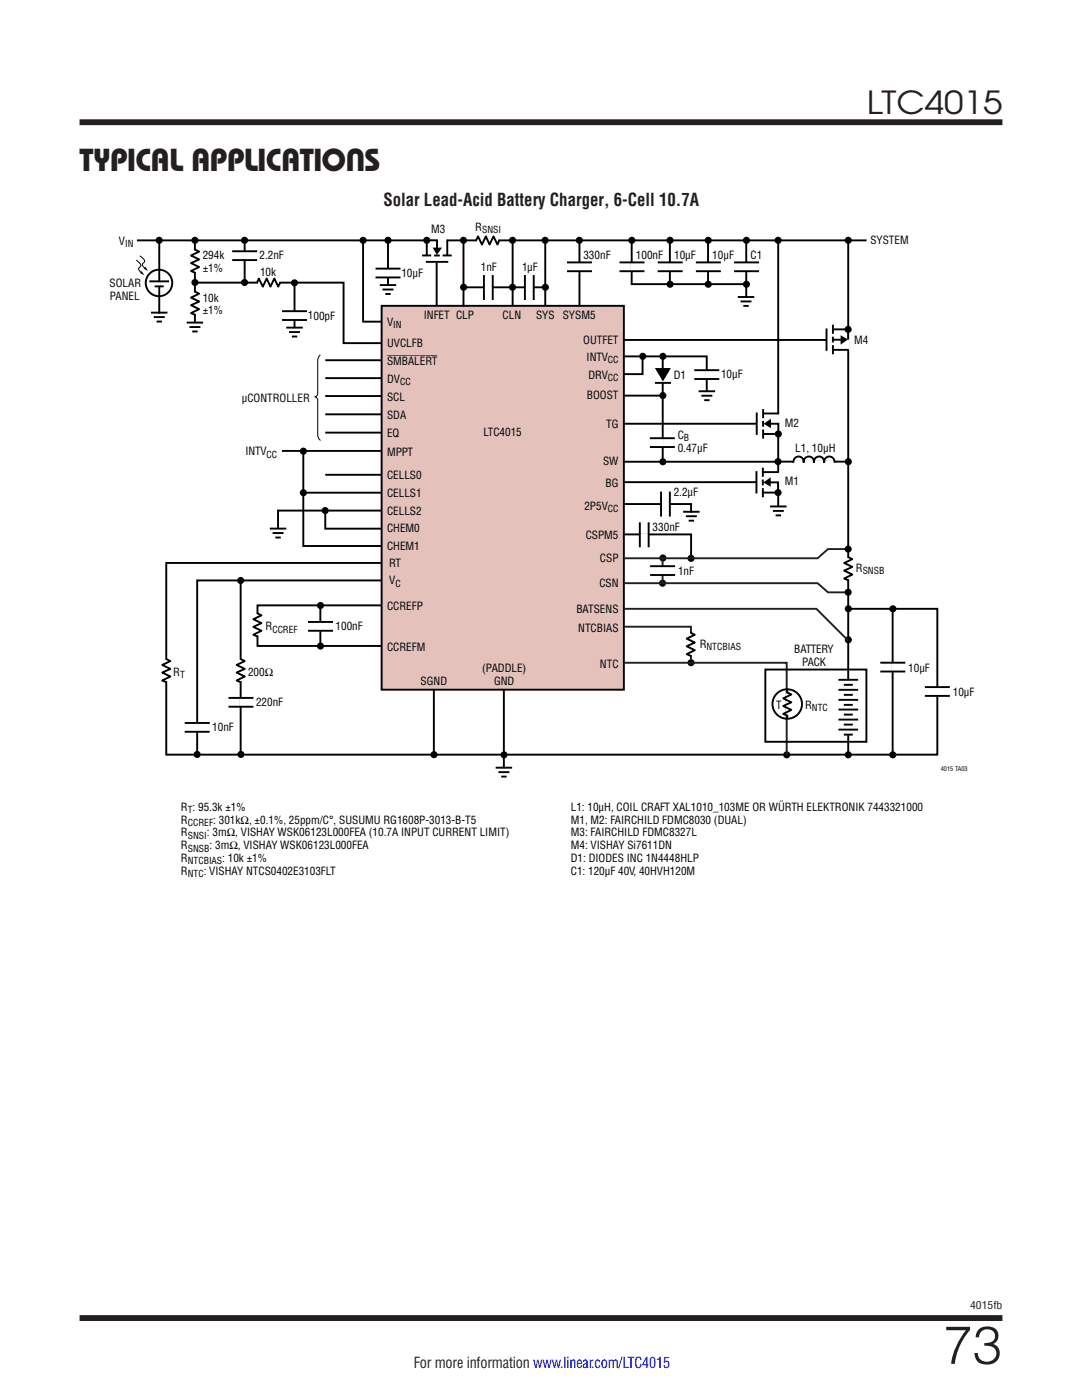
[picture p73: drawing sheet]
<svg xmlns="http://www.w3.org/2000/svg" width="216mm" height="279mm" viewBox="0 0 216 279" stroke-linecap="round" stroke-linejoin="round" font-family="sans-serif">
<defs><g id="words">
<text font-size="10.6" fill="#231f20" x="188.2" y="272.2">73</text>
<g font-size="6.3" fill="#231f20">
<text x="173" y="22.8">LTC4015</text>
<text x="15.9" y="34.1">TYPICAL APPLICATIONS</text>
</g>
<text font-size="3.5" fill="#231f20" x="76.5" y="41.1">Solar Lead-Acid Battery Charger, 6-Cell 10.7A</text>
<text font-size="3" fill="#231f20" x="82.5" y="273.1">For more information www.linear.com/LTC4015</text>
<g font-size="2.2">
<text x="86" y="46.5">M3</text>
<text x="94.8" y="46">R</text>
<text x="23.7" y="48.9">V</text>
<text x="40.5" y="51.8">294k</text>
<text x="51.8" y="51.8">2.2nF</text>
<text x="116.4" y="51.8">330nF</text>
<text x="126.9" y="51.8">100nF</text>
<text x="134.5" y="51.8">10µF</text>
<text x="142.1" y="51.8">10µF</text>
<text x="149.8" y="51.8">C1</text>
<text x="173.7" y="48.8">SYSTEM</text>
<text x="21.9" y="57.4">SOLAR</text>
<text x="21.9" y="59.9">PANEL</text>
<text x="40.5" y="54.3">±1%</text>
<text x="51.9" y="55">10k</text>
<text x="80.1" y="55.3">10µF</text>
<text x="95.9" y="54.1">1nF</text>
<text x="104.2" y="54.1">1µF</text>
<text x="40.5" y="60.2">10k</text>
<text x="40.5" y="62.7">±1%</text>
<text x="61.4" y="63.8">100pF</text>
<text x="77.2" y="65">V</text>
<text x="84.6" y="63.7">INFET CLP</text>
<text x="100.3" y="63.7">CLN</text>
<text x="107" y="63.7">SYS</text>
<text x="112.3" y="63.7">SYSM5</text>
<text x="77.2" y="69.3">UVCLFB</text>
<text x="116.4" y="68.6">OUTFET</text>
<text x="117.1" y="72">INTV</text>
<text x="170.4" y="68.6">M4</text>
<text x="77.2" y="72.8">SMBALERT</text>
<text x="77.2" y="76.4">DV</text>
<text x="117.4" y="75.6">DRV</text>
<text x="134.5" y="75.6">D1</text>
<text x="143.9" y="75.5">10µF</text>
<text x="48.3" y="80.1">µCONTROLLER</text>
<text x="77.2" y="80">SCL</text>
<text x="77.2" y="83.6">SDA</text>
<text x="117.1" y="79.7">BOOST</text>
<text x="77.2" y="87.3">EQ</text>
<text x="96.5" y="87.1">LTC4015</text>
<text x="121" y="85.4">TG</text>
<text x="135.2" y="87.6">C</text>
<text x="156.6" y="85.3">M2</text>
<text x="49" y="90.9">INTV</text>
<text x="77.2" y="90.9">MPPT</text>
<text x="77.2" y="95.5">CELLS0</text>
<text x="120.3" y="92.9">SW</text>
<text x="135.2" y="90.1">0.47µF</text>
<text x="158.7" y="90.3">L1, 10µH</text>
<text x="77.2" y="99.1">CELLS1</text>
<text x="116.6" y="101.7">2P5V</text>
<text x="120.8" y="97.2">BG</text>
<text x="134.4" y="99.1">2.2µF</text>
<text x="156.6" y="96.9">M1</text>
<text x="77.2" y="102.7">CELLS2</text>
<text x="77.2" y="106.2">CHEM0</text>
<text x="116.9" y="107.5">CSPM5</text>
<text x="130.2" y="105.9">330nF</text>
<text x="77.2" y="109.7">CHEM1</text>
<text x="77.7" y="113.1">RT</text>
<text x="119.7" y="112.2">CSP</text>
<text x="77.7" y="116.6">V</text>
<text x="119.6" y="117.2">CSN</text>
<text x="135.3" y="114.8">1nF</text>
<text x="170.8" y="114.1">R</text>
<text x="53" y="125.8">R</text>
<text x="67" y="125.8">100nF</text>
<text x="77.2" y="121.8">CCREFP</text>
<text x="115" y="122.4">BATSENS</text>
<text x="77.2" y="129.9">CCREFM</text>
<text x="115.4" y="126.1">NTCBIAS</text>
<text x="139.6" y="129.2">R</text>
<text x="158.5" y="130.3">BATTERY</text>
<text x="34.6" y="134.9">R</text>
<text x="49.5" y="134.9">200Ω</text>
<text x="83.9" y="136.7">SGND</text>
<text x="96.2" y="134.1">(PADDLE)</text>
<text x="98.6" y="136.7">GND</text>
<text x="119.7" y="133.2">NTC</text>
<text x="160" y="132.9">PACK</text>
<text x="181.2" y="134.1">10µF</text>
<text x="51.1" y="140.9">220nF</text>
<text x="154.9" y="141.5">T</text>
<text x="160.7" y="141.5">R</text>
<text x="190.1" y="138.9">10µF</text>
<text x="42.4" y="145.9">10nF</text>
<text x="36.1" y="161.9">R : 95.3k ±1%</text>
<text x="113.9" y="161.9">L1: 10µH, COIL CRAFT XAL1010_103ME OR WÜRTH ELEKTRONIK 7443321000</text>
<text x="36.1" y="164.4">R</text>
<text x="36.1" y="166.9">R</text>
<text x="41.3" y="166.9">: 3mΩ, VISHAY WSK06123L000FEA (10.7A INPUT CURRENT LIMIT)</text>
<text x="42.6" y="164.4">: 301kΩ, ±0.1%, 25ppm/C°, SUSUMU RG1608P-3013-B-T5</text>
<text x="113.9" y="164.4">M1, M2: FAIRCHILD FDMC8030 (DUAL)</text>
<text x="113.9" y="166.9">M3: FAIRCHILD FDMC8327L</text>
<text x="36.1" y="169.5">R</text>
<text x="36.1" y="172">R</text>
<text x="41.8" y="169.5">: 3mΩ, VISHAY WSK06123L000FEA</text>
<text x="44.4" y="172">: 10k ±1%</text>
<text x="113.9" y="169.5">M4: VISHAY Si7611DN</text>
<text x="113.9" y="172">D1: DIODES INC 1N4448HLP</text>
<text x="36.1" y="174.6">R</text>
<text x="40.6" y="174.6">: VISHAY NTCS0402E3103FLT</text>
<text x="113.9" y="174.6">C1: 120µF 40V, 40HVH120M</text>
</g>
<text font-size="2.1" fill="#231f20" x="193.6" y="261.2">4015fb</text>
<g font-size="1.9">
<text x="96.2" y="46.5">SNSI</text>
<text x="24.9" y="49.4">IN</text>
<text x="78.5" y="65.5">IN</text>
<text x="79.8" y="76.9">CC</text>
<text x="121.3" y="72.5">CC</text>
<text x="121.3" y="76">CC</text>
<text x="136.5" y="88">B</text>
<text x="53.2" y="91.3">CC</text>
<text x="121.3" y="102.2">CC</text>
<text x="78.9" y="117.1">C</text>
<text x="172.1" y="114.6">SNSB</text>
<text x="54.4" y="126.3">CCREF</text>
<text x="141" y="129.7">NTCBIAS</text>
<text x="35.9" y="135.4">T</text>
<text x="162" y="141.9">NTC</text>
<text x="37.5" y="162.3">T</text>
<text x="37.5" y="164.9">CCREF</text>
<text x="37.5" y="167.4">SNSI</text>
<text x="37.5" y="169.9">SNSB</text>
<text x="37.5" y="172.5">NTCBIAS</text>
<text x="37.5" y="175">NTC</text>
</g>
<text font-size="1.3" x="187.7" y="153.9">4015 TA03</text>
</g></defs>
<path d="M15.9 24.4h184.1M15.9 263h184.1" fill="none" stroke="#231f20" stroke-width="1.2" stroke-linecap="butt"/>
<path d="M27.3 48h145.6M115.6 48v13" fill="none" stroke="#000" stroke-width=".38"/>
<path d="M76.1 61h48.4v76.6h-48.4z" fill="#e5c1bc"/>
<g fill="none" stroke="#000" stroke-width=".38">
<path d="M29.8 56.2h3.9M30.9 57.2h1.8M31.8 48v14.6M38.9 49.8l.8 .4-1.6 .8 1.6 .8-1.6 .7 1.6 .8-1.6 .8 .9 .4M38.9 58.2l.8 .4-1.6 .8 1.6 .8-1.6 .7 1.6 .8-1.6 .8 .9 .4M38.9 56.4h29.7v12.1h7.5M38.9 47.9v16.6M46.3 51.9h5M46.3 50.1h5M48.8 48v8.4M55.9 56.3l-.4 .9-.8-1.6-.7 1.6-.8-1.6-.8 1.6-.8-1.6-.3 .9M58.8 56.5v9"/>
<path d="M72.4 47.9v16.3h3.7M74.9 55.4h5M74.9 53.6h5M75.8 56.9h3.3M76.3 57.8h2.2M76.9 58.7h1.1M77.4 48v9M84.2 51h1.8M85 52.3h4.4M85.2 47.8v3.2M85.2 48h2v2.1M86.6 51h1.2"/>
<path d="M87.1 52.4v8.6M88.3 51h1.8M89.2 47.8v3.2M92.5 57.3h16.3M92.5 47.8v13.4M96.6 54.9v5M98.3 54.9v5M99.6 47.9l-.3 .9-.8-1.6-.8 1.6-.8-1.6-.7 1.6-.8-1.6-.4 .9M102.3 48v13M104.7 54.9v5M106.5 54.9v5M108.8 48v13"/>
<path d="M113.1 54.1h5M113.1 52.4h5M123.6 54.1h5M123.6 52.4h5M126 48v8.7h22.9M131.2 54.1h5M131.2 52.4h5M133.7 48.1v8.6M138.9 54.1h4.9M138.9 52.4h4.9M141.3 48.1v8.6M146.5 54.1h5"/>
<path d="M146.5 52.4h5M147.2 59.3h3.3M148.9 48.1v11.3M155.3 48.1v53.1M169.3 48.1v87.6M30.1 62.4h3.3M30.7 63.3h2.2M31.2 64.2h1.1M37.3 64.4h3.2M37.8 65.3h2.2M38.4 66.2h1M56.3 63.9h5"/>
<path d="M56.3 62.1h5M57.1 65.4h3.3M57.7 66.3h2.2M58.2 67.2h1.1M64.9 71.9h11.1M64.9 75.5h11.1M64.9 79h11.1M76.1 61h48.4v76.6h-48.4zM124.4 67.8h40.5M124.4 79h7.9M124.6 71.1h16.4v7M128.2 71v3.7h-3.6"/>
<path d="M132.2 71.1v21M133.9 76.4h-3.2M138.5 75.6h5M138.5 73.9h5M139.4 78.1h3.3M140 79h2.1M140.5 79.9h1.1M147.8 60.2h2.1M148.3 61.1h1.1M164.9 65.6v4.4M166.2 67.2v1.1M166.2 64.8v1.8"/>
<path d="M166.2 68.9v1.8M166.2 69.8h3.2M166.2 65.7h3.2M166.2 67.8h2.3M169.2 65.7v2.1M56.3 90h19.7M60.5 90v19h15.5M60.5 98.3h15.5M64.9 82.7h11.1M64.9 86.3h11.1M64.9 94.8h11.1M124.5 96.2h26.4"/>
<path d="M124.6 84.6h26.4M129.7 89.2h5M129.7 87.5h5M131.9 98.1v5M133.7 98.1v5M150.9 94v4.5M151 82.3v4.5M152.2 95.7v1.2M152.2 93.3v1.9M152.2 97.4v1.8M152.2 98.3h3.2M152.2 94.2h3.2"/>
<path d="M152.3 84v1.2M152.3 81.6v1.9M152.3 85.7v1.8M152.3 82.5h3.2M152.3 86.6h3.2M153.1 96.3h2.1v2M153.2 84.6h2.1v2M158.3 92.3a1.04 1.04 0 0 1 1.1-1.2 1.04 1.04 0 0 1 1 1.2 1.04 1.04 0 0 1 1-1.2 1.04 1.04 0 0 1 1 1.2 1.04 1.04 0 0 1 1-1.2 1.04 1.04 0 0 1 1.1 1.2 1.04 1.04 0 0 1 1-1.2 1.04 1.04 0 0 1 1 1.2M169.2 92.1h-44.8M48 115.9v34.5M53.8 105.5h3.3M54.4 106.4h2.2"/>
<path d="M54.9 107.3h1.1M64.9 101.9v3.6h11.1M76 101.9h-20.5v3.5M76 112.3h-42.8v38.3h153.8v-29.1h-17.8M76 115.8h-36.7v34.9M124.4 100.6h13.5v1.7M124.4 106.7h13.5v4.5M127.7 104.2v5M129.4 104.2v5M129.7 113h5M134.7 114.8h-5M136.3 102.1h3.3"/>
<path d="M136.9 103h2.1M137.4 103.9h1.1M153.7 101.1h3.2M154.2 102h2.2M154.8 102.9h1M169.2 111.2l.9 .4-1.7 .8 1.7 .7-1.7 .8 1.7 .8-1.7 .8 1 .3M33.1 131.5l.9 .4-1.6 .8 1.6 .8-1.6 .7 1.6 .8-1.6 .8 .9 .4M45.6 139.3h5M48 131.5l.8 .4-1.6 .8 1.6 .8-1.6 .7 1.6 .8-1.6 .8 .9 .4M51.3 122.4l.9 .4-1.6 .8 1.6 .8-1.6 .7 1.6 .8-1.6 .8 .9 .4M61.5 125.9h4.9M61.5 124.1h4.9"/>
<path d="M63.9 120.8v8.1M76 120.8h-24.6v8.1h24.8M86.6 137.6v13.1M100.5 137.6v15.7M137.8 126.3l.8 .4-1.6 .8 1.6 .7-1.6 .8 1.6 .8-1.6 .8 .9 .3M152.7 133.6h20.2v14.4h-20.2zM157 138.2l.9 .4-1.6 .8 1.6 .8-1.6 .7 1.6 .8-1.6 .8 .9 .4M157.1 137.5v1.2M167.3 137.7h3.9M167.3 135.7h3.9M167.3 139.7h3.9M168.4 138.7h1.8"/>
<path d="M168.4 136.7h1.8M175.7 132.3h4.9M178.1 121.5v29.1M180.6 134h-4.9M184.5 137.1h5M189.5 138.9h-5M36.9 146h4.9M36.9 144.3h4.9M45.6 141h5M98.9 153.2h3.3M99.5 154.1h2.1M100 155h1.1"/>
<path d="M157.1 142.2v1.2M167.3 143.6h3.9M167.3 141.6h3.9M167.3 145.6h3.9M168.4 140.7h1.8M168.4 144.6h1.8M168.4 142.6h1.8M168.4 146.6h1.8M169.3 146.7v3.9"/>
<circle cx="31.7" cy="56.5" r="2.65"/>
<circle cx="157.1" cy="140.5" r="2.95"/>
</g>
<g fill="none" stroke="#fff" stroke-width=".95" stroke-linecap="butt">
<path d="M38.9 50v4.3M38.9 58.4v4.3M51.4 56.4h4.4M77.4 56.9v2M95.1 48h4.4M148.9 59.3v2M31.8 62.4v2M38.9 64.4v2M58.8 65.4v2M141.1 78.1v2M55.5 105.5v2M138 102.1v2"/>
<path d="M155.3 101.1v2M169.3 111.3v4.4M33.2 131.7v4.3M48 131.7v4.3M51.4 122.5v4.4M137.8 126.4v4.4M100.6 153.2v2"/>
</g>
<g fill="#000">
<path d="M28.2 54l.6 .9-.9-.5 .3-.1zM29 53.2l.5 .9-.9-.5 .3-.1zM86.7 49.6h1.1l-.6 .9zM130.7 73.4h3.2l-1.6 2.7zM168 67.3l.8 .5-.8 .6zM152.7 96.3l.9-.6v1.1zM152.8 84.6l.8-.6v1.1z"/>
<circle cx="31.8" cy="48" r=".71"/>
<circle cx="38.9" cy="56.4" r=".71"/>
<circle cx="38.9" cy="48" r=".71"/>
<circle cx="48.8" cy="48" r=".71"/>
<circle cx="48.8" cy="56.4" r=".71"/>
<circle cx="58.8" cy="56.5" r=".71"/>
<circle cx="72.4" cy="48" r=".71"/>
<circle cx="77.4" cy="48" r=".71"/>
<circle cx="85.2" cy="48" r=".71"/>
<circle cx="92.5" cy="48" r=".71"/>
<circle cx="92.5" cy="57.3" r=".71"/>
<circle cx="102.3" cy="48" r=".71"/>
<circle cx="102.3" cy="57.3" r=".71"/>
<circle cx="108.8" cy="48" r=".71"/>
<circle cx="108.8" cy="57.3" r=".71"/>
<circle cx="115.6" cy="48" r=".71"/>
<circle cx="126.1" cy="48" r=".71"/>
<circle cx="133.7" cy="48" r=".71"/>
<circle cx="133.7" cy="56.7" r=".71"/>
<circle cx="141.3" cy="48" r=".71"/>
<circle cx="141.3" cy="56.7" r=".71"/>
<circle cx="148.9" cy="48" r=".71"/>
<circle cx="148.9" cy="56.7" r=".71"/>
<circle cx="155.3" cy="48" r=".71"/>
<circle cx="169.3" cy="48" r=".71"/>
<circle cx="128.2" cy="71.1" r=".71"/>
<circle cx="132.3" cy="78.9" r=".71"/>
<circle cx="132.3" cy="71.1" r=".71"/>
<circle cx="169.2" cy="65.7" r=".71"/>
<circle cx="60.5" cy="98.3" r=".71"/>
<circle cx="60.5" cy="90" r=".71"/>
<circle cx="132.3" cy="92.2" r=".71"/>
<circle cx="155.2" cy="92.1" r=".71"/>
<circle cx="155.2" cy="98.3" r=".71"/>
<circle cx="155.3" cy="86.6" r=".71"/>
<circle cx="169.3" cy="92.1" r=".71"/>
<circle cx="48" cy="115.9" r=".71"/>
<circle cx="64.9" cy="101.9" r=".71"/>
<circle cx="132.2" cy="116.4" r=".71"/>
<circle cx="132.3" cy="111.4" r=".71"/>
<circle cx="137.9" cy="111.4" r=".71"/>
<circle cx="169.2" cy="109.6" r=".71"/>
<circle cx="169.2" cy="118.2" r=".71"/>
<circle cx="63.9" cy="120.8" r=".71"/>
<circle cx="63.9" cy="128.9" r=".71"/>
<circle cx="137.9" cy="132.3" r=".71"/>
<circle cx="169.3" cy="127.7" r=".71"/>
<circle cx="169.3" cy="121.5" r=".71"/>
<circle cx="178.2" cy="121.5" r=".71"/>
<circle cx="39.3" cy="150.6" r=".71"/>
<circle cx="48.1" cy="150.6" r=".71"/>
<circle cx="86.6" cy="150.6" r=".71"/>
<circle cx="100.6" cy="150.6" r=".71"/>
<circle cx="157" cy="150.6" r=".71"/>
<circle cx="169.3" cy="150.6" r=".71"/>
<circle cx="178.2" cy="150.6" r=".71"/>
</g>
<g fill="none" stroke="#fff" stroke-width=".63" stroke-linecap="butt">
<path d="M48.8 50.2v1.7M77.4 53.6v1.7M85.2 48h4M96.6 57.4h1.7M104.7 57.4h1.8M115.6 52.4v1.7M126.1 52.4v1.7M133.7 52.4v1.7M141.3 52.4v1.7M149 52.4v1.7M58.8 62.1v1.7M132.3 74.2v2.2"/>
<path d="M141 73.9v1.7M169.2 65.7v4.1M132.2 87.5v1.7M155.2 94.2v4.1M155.3 82.5v4.1M158.4 92.2h8M127.7 106.7h1.7M131.9 100.6h1.8M132.2 113v1.7M48.1 139.3v1.7M63.9 124.1v1.8M157.1 138.3v4.4"/>
<path d="M178.2 132.3v1.7M187 137.2v1.7M39.3 144.3v1.7"/>
</g>
<path d="M86.7 49.6h1.1l-.6 .9zM168 67.3l.8 .5-.8 .6zM152.7 96.3l.9-.6v1.1zM152.8 84.6l.8-.6v1.1z" fill="none" stroke="#000" stroke-width=".44"/>
<path d="M27.2 51.9l.9 .9v.2l-.5 .7 .7 .7M27.9 51.1l.9 .8 .1 .3-.5 .7 .6 .7M63.9 70.8l-.4 .5-.1 .7v6.6l-.2 .4-.4 .2 .4 .2 .2 .4v7l.1 .6 .4 .5" fill="none" stroke="#000" stroke-width=".2"/>
<path d="M124.6 116.4h38.5l2.1 1.8h4M169.2 109.6h-4l-2.1 1.8h-38.5" fill="none" stroke="#231f20" stroke-width=".38"/>
<path d="M132.2 111.4v5M124.5 121.5h38.4l6.4 6.4M124.5 125.1h13.4v6.5M124.5 132.3h32.5v18.4" fill="none" stroke="#202020" stroke-width=".38"/>
<path d="M31.8 56.2v.9M169.3 135.7v5.1M169.3 141.6v5.1" fill="none" stroke="#fff" stroke-width=".56"/>
<use href="#words"/>
</svg>
